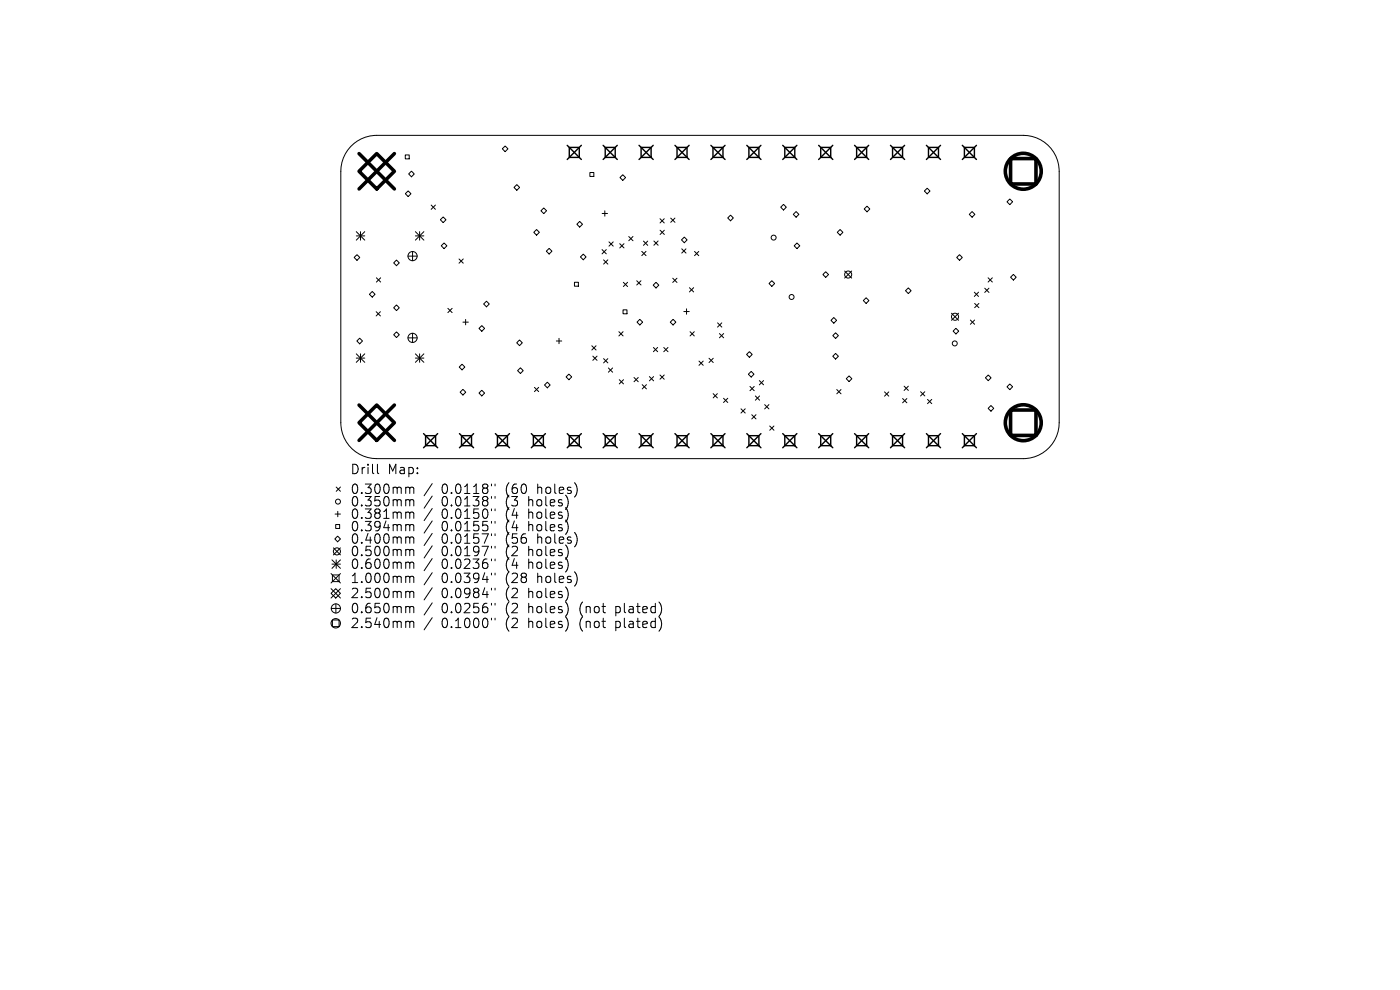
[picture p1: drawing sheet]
<svg xmlns="http://www.w3.org/2000/svg" width="297mm" height="210mm" viewBox="0 0 297 210" stroke-linecap="round" stroke-linejoin="round" font-family="sans-serif">
<defs><g id="words">
<g font-size="2.8">
<text x="74.2" y="100.9">Drill</text>
<text x="82.2" y="100.9">Map:</text>
<text x="74.2" y="105.1">0.300mm</text>
<text x="74.2" y="107.7">0.350mm</text>
<text x="93.7" y="105.1">0.0118&quot;</text>
<text x="93.7" y="107.7">0.0138&quot;</text>
<text x="107.4" y="105.1">(60</text>
<text x="107.4" y="107.7">(3</text>
<text x="112.4" y="107.7">holes)</text>
<text x="114.3" y="105.1">holes)</text>
<text x="74.2" y="110.3">0.381mm</text>
<text x="74.2" y="113">0.394mm</text>
<text x="93.7" y="110.3">0.0150&quot;</text>
<text x="93.7" y="113">0.0155&quot;</text>
<text x="107.4" y="110.3">(4</text>
<text x="107.4" y="113">(4</text>
<text x="112.4" y="110.3">holes)</text>
<text x="112.4" y="113">holes)</text>
<text x="74.2" y="115.6">0.400mm</text>
<text x="74.2" y="118.3">0.500mm</text>
<text x="93.7" y="115.6">0.0157&quot;</text>
<text x="93.7" y="118.3">0.0197&quot;</text>
<text x="107.4" y="115.6">(56</text>
<text x="107.4" y="118.3">(2</text>
<text x="112.4" y="118.3">holes)</text>
<text x="114.3" y="115.6">holes)</text>
<text x="74.2" y="121">0.600mm</text>
<text x="74.2" y="124">1.000mm</text>
<text x="93.7" y="121">0.0236&quot;</text>
<text x="93.7" y="124">0.0394&quot;</text>
<text x="107.4" y="121">(4</text>
<text x="107.4" y="124">(28</text>
<text x="112.4" y="121">holes)</text>
<text x="114.3" y="124">holes)</text>
<text x="74.2" y="127.2">2.500mm</text>
<text x="74.2" y="130.4">0.650mm</text>
<text x="93.7" y="127.2">0.0984&quot;</text>
<text x="93.7" y="130.4">0.0256&quot;</text>
<text x="107.4" y="127.2">(2</text>
<text x="107.4" y="130.4">(2</text>
<text x="112.4" y="127.2">holes)</text>
<text x="112.4" y="130.4">holes)</text>
<text x="123.4" y="130.4">(not</text>
<text x="131.2" y="130.4">plated)</text>
<text x="74.2" y="133.5">2.540mm</text>
<text x="93.7" y="133.5">0.1000&quot;</text>
<text x="107.4" y="133.5">(2</text>
<text x="112.4" y="133.5">holes)</text>
<text x="123.4" y="133.5">(not</text>
<text x="131.2" y="133.5">plated)</text>
</g>
</g></defs>
<g fill="none" stroke="#000" stroke-width=".21">
<path d="M74.4 31.1a7.6 7.6 0 0 1 5.5-2.4h137.2a7.6 7.6 0 0 1 7.6 7.6v53.4a7.6 7.6 0 0 1-7.6 7.6h-137.2a7.6 7.6 0 0 1-7.6-7.6v-53.4a7.6 7.6 0 0 1 2.1-5.2zM86 32.9h.8v.8h-.8zM87.3 36.3l.6 .6-.6 .6-.6-.6zM107.2 31l.6 .6-.6 .6-.6-.6zM109.6 39.2l.6 .6-.6 .6-.6-.6zM125.1 36.6h.9v.8h-.9zM132.1 37.1l.6 .6-.6 .6-.6-.6zM75.1 54.6l.6-.6 .6 .6-.6 .6zM75.6 49.1l1.8 1.8M75.6 50h1.8M76.5 49.1v1.8M77.4 49.1l-1.8 1.8"/>
<path d="M79.9 58.9l.9 .9M80.8 58.9l-.9 .9M83.5 55.8l.6-.6 .6 .6-.6 .6zM86.5 54.3h2M86.6 40.5l.6 .6-.6 .6-.6-.6zM87.5 53.4v1.9M88.1 50h1.8M88.1 49.1l1.8 1.8M89 49.1v1.8M89.9 49.1l-1.8 1.8M91.5 43.5l.9 .9M92.4 43.5l-.9 .9"/>
<path d="M93.4 46.6l.6-.6 .6 .6-.6 .6zM93.6 52.1l.6-.6 .6 .6-.6 .6zM97.4 54.9l.9 .9M98.3 54.9l-.9 .9M113.2 49.3l.6-.6 .6 .6-.6 .6zM114.8 44.7l.6-.6 .6 .6-.6 .6zM115.9 53.3l.6-.6 .6 .6-.6 .6zM121.9 59.9h.8v.8h-.8zM122.4 47.6l.6-.6 .6 .6-.6 .6zM123.1 54.5l.6-.6 .6 .6-.6 .6zM127.7 52.9l.9 .9M127.7 45.3h1.2"/>
<path d="M128 55.1l.9 .9M128.3 44.7v1.2M128.6 52.9l-.9 .9M128.9 55.1l-.9 .9M129.2 51.3l.9 .9M130.1 51.3l-.9 .9M131.5 51.7l.9 .9M132.2 59.9l.9 .9M132.4 51.7l-.9 .9M133.1 59.9l-.9 .9M133.4 50.2l.9 .9M134.3 50.2l-.9 .9"/>
<path d="M135.1 59.6l.9 .9M136 59.6l-.9 .9M136.1 53.3l.9 .9M136.5 51.1l.9 .9M137 53.3l-.9 .9M137.4 51.1l-.9 .9M138.7 51.1l.9 .9M139.6 51.1l-.9 .9M140 46.4l.9 .9M140 48.8l.9 .9M140.9 46.4l-.9 .9M140.9 48.8l-.9 .9"/>
<path d="M142.3 46.3l.9 .9M142.7 59l.9 .9M143.2 46.3l-.9 .9M143.6 59l-.9 .9M144.6 50.9l.6-.6 .6 .6-.6 .6zM144.6 52.8l.9 .9M145.5 52.8l-.9 .9M147.3 53.3l.9 .9M148.2 53.3l-.9 .9M154.4 46.2l.6-.6 .6 .6-.6 .6zM163.7 59.5l.6 .6-.6 .6-.6-.6zM166.2 43.4l.6 .6-.6 .6-.6-.6z"/>
<path d="M168.3 45.5l.6-.6 .6 .6-.6 .6zM168.5 52.1l.6-.6 .6 .6-.6 .6zM174.6 58.2l.6-.6 .6 .6-.6 .6zM177.6 49.3l.6-.6 .6 .6-.6 .6zM179.2 57.5l1.5 1.5M180.7 57.5l-1.5 1.5M183.3 44.3l.6-.6 .6 .6-.6 .6zM196.1 40.5l.6-.6 .6 .6-.6 .6zM203 54.6l.6-.6 .6 .6-.6 .6zM205.6 45.5l.6-.6 .6 .6-.6 .6zM209.6 58.9l.9 .9M210.5 58.9l-.9 .9"/>
<path d="M213.6 42.8l.6-.6 .6 .6-.6 .6zM214.4 58.8l.6-.6 .6 .6-.6 .6zM75.6 75.1l1.8 1.8M75.6 76h1.8M75.7 72.3l.6-.6 .6 .6-.6 .6zM76.5 75.1v1.8M77.4 75.1l-1.8 1.8M79 61.8l.6 .6-.6 .6-.6-.6zM79.8 66.1l.9 .9M80.7 66.1l-.9 .9M84.1 64.7l.6 .6-.6 .6-.6-.6zM84.1 70.4l.6 .6-.6 .6-.6-.6z"/>
<path d="M86.5 71.7h2M87.5 70.7v1.9M88.1 76h1.8M88.1 75.1l1.8 1.8M89 75.1v1.8M89.9 75.1l-1.8 1.8M95 65.4l.9 .9M95.9 65.4l-.9 .9M98 77.3l.6 .6-.6 .6-.6-.6zM98.2 68.3h1.2M98.8 67.8v1.1M101.6 69.7l.6-.6 .6 .6-.6 .6z"/>
<path d="M102.6 64.5l.6-.6 .6 .6-.6 .6zM109.6 72.7l.6-.6 .6 .6-.6 .6zM109.8 78.6l.6-.6 .6 .6-.6 .6zM118 72.3h1.2M118.6 71.8v1.1M120.1 80l.6-.6 .6 .6-.6 .6zM125.6 73.4l.9 .9M125.8 75.5l.9 .9M126.5 73.4l-.9 .9M126.7 75.5l-.9 .9M128 76.1l.9 .9M128.9 76.1l-.9 .9"/>
<path d="M129.1 78.1l.9 .9M130 78.1l-.9 .9M131.3 70.4l.9 .9M132.2 65.7h.8v.9h-.8zM132.2 70.4l-.9 .9M135.1 68.3l.6-.6 .6 .6-.6 .6zM137.8 79.9l.9 .9M138.6 60.5l.6-.6 .6 .6-.6 .6zM138.6 73.7l.9 .9M138.7 79.9l-.9 .9M139.5 73.7l-.9 .9M140 79.5l.9 .9"/>
<path d="M140.8 73.7l.9 .9M140.9 79.5l-.9 .9M141.7 73.7l-.9 .9M142.2 68.3l.6-.6 .6 .6-.6 .6zM145.1 66.1h1.1M145.6 65.5v1.2M146.3 61l.9 .9M146.4 70.4l.9 .9M147.2 61l-.9 .9M147.3 70.4l-.9 .9M148.3 76.6l.9 .9M149.2 76.6l-.9 .9"/>
<path d="M150.4 76l.9 .9M151.3 76l-.9 .9M152.2 68.5l.9 .9M152.6 70.8l.9 .9M153.1 68.5l-.9 .9M153.5 70.8l-.9 .9M158.4 75.2l.6-.6 .6 .6-.6 .6zM158.8 79.4l.6-.6 .6 .6-.6 .6zM176.3 68l.6-.6 .6 .6-.6 .6zM176.7 71.2l.6-.6 .6 .6-.6 .6zM176.7 75.6l.6-.6 .6 .6-.6 .6zM183.1 63.8l.6-.6 .6 .6-.6 .6z"/>
<path d="M192.1 61.7l.6-.6 .6 .6-.6 .6zM201.9 66.4l1.5 1.5M202.2 70.2l.6-.6 .6 .6-.6 .6zM203.4 66.4l-1.5 1.5M205.9 67.9l.9 .9M206.7 62l.9 .9M206.8 67.9l-.9 .9M206.8 64.4l.9 .9M207.6 62l-.9 .9M207.7 64.4l-.9 .9M208.9 61.1l.9 .9M209.8 61.1l-.9 .9"/>
<path d="M80.1 98.5v1.7l.3 .3M97.6 83.2l.6-.6 .6 .6-.6 .6zM101.6 83.4l.6-.6 .6 .6-.6 .6zM113.4 82.2l.9 .9M114.3 82.2l-.9 .9M115.5 81.7l.6-.6 .6 .6-.6 .6zM131.4 80.5l.9 .9M132.3 80.5l-.9 .9M134.5 80.1l.9 .9M135.4 80.1l-.9 .9M136.2 81.6l.9 .9M137.1 81.6l-.9 .9"/>
<path d="M151.3 83.5l.9 .9M152.2 83.5l-.9 .9M153.5 84.5l.9 .9M154.4 84.5l-.9 .9M157.2 86.7l.9 .9M158.1 86.7l-.9 .9M159.1 82l.9 .9M159.5 88l.9 .9M160 82l-.9 .9M160.2 84l.9 .9M160.4 88l-.9 .9M161.1 80.7l.9 .9"/>
<path d="M161.1 84l-.9 .9M162 80.7l-.9 .9M162.2 85.8l.9 .9M163.1 85.8l-.9 .9M163.3 90.4l.9 .9M164.2 90.4l-.9 .9M177.5 82.6l.9 .9M178.4 82.6l-.9 .9M179.5 80.3l.6-.6 .6 .6-.6 .6zM187.7 83.1l.9 .9M188.6 83.1l-.9 .9M191.5 84.5l.9 .9"/>
<path d="M191.8 81.9l.9 .9M192.4 84.5l-.9 .9M192.7 81.9l-.9 .9M195.3 83.1l.9 .9M196.2 83.1l-.9 .9M196.8 84.7l.9 .9M197.7 84.7l-.9 .9M209.1 80.1l.6-.6 .6 .6-.6 .6zM209.6 86.6l.6-.6 .6 .6-.6 .6zM213.6 82.1l.6-.6 .6 .6-.6 .6zM70.4 118.8l1.8 1.8M70.4 119.7h1.8"/>
<path d="M70.7 116.2l1.5 1.5M71 114.3l.6-.6 .6 .6-.6 .6zM71.1 109h1.1M71.2 111.3h.9v.8h-.9zM71.3 103.3l.9 .9M71.3 118.8v1.8M71.7 108.5v1.1M72.2 103.3l-.9 .9M72.2 116.2l-1.5 1.5M72.2 118.8l-1.8 1.8M86.4 103.3l.4 .1 .1 .2M86.4 106h.2l.3 .3"/>
<path d="M86.4 108.6l.4 .1 .1 .2M86.4 111.3h.2l.3 .3M86.4 113.9h.2l.3 .3M86.4 116.5h.2l.3 .3M86.4 119.2l.4 .1 .1 .2M86.9 103.6l.3-.3 .5 .1 .1 1.3M86.9 103.6v1.1M86.9 106.3v1M86.9 108.9v1.1M86.9 111.6v1M86.9 114.2v1M86.9 116.8v1.1"/>
<path d="M86.9 119.5v1.1M86.9 106.3l.3-.3 .5 .1 .1 1.2M86.9 108.9l.3-.3 .5 .1 .1 1.3M86.9 111.6l.3-.3 .5 .1 .1 1.2M86.9 114.2l.3-.3 .5 .1 .1 1.2M86.9 116.8l.3-.3 .5 .1 .1 1.3M86.9 119.5l.3-.3 .5 .1 .1 1.3M91.7 102.6l-1.7 2.6M91.7 105.2l-1.7 2.6M91.7 107.9l-1.7 2.5M91.7 110.5l-1.7 2.6M91.7 113.1l-1.7 2.6"/>
<path d="M91.7 115.8l-1.7 2.6M91.7 118.5l-1.7 2.6M104.3 102.7v.4M104.3 105.3v.4M104.3 108v.3M104.3 110.6v.4M104.3 113.2v.4M104.3 115.9v.4M104.3 118.6v.4M105 102.7v.4M105 105.3v.4M105 108v.3"/>
<path d="M105 110.6v.4M105 113.2v.4M105 115.9v.4M105 118.6v.4M70.2 125.9l1-1 1 1-1 1zM70.2 121.7l2 2M70.2 124.9l2 2M70.3 129.1h1.9M70.5 122h1.4v1.4h-1.4zM70.5 131.5h1.4v1.4h-1.4zM71.3 128.1v1.9M72.2 121.7l-2 2"/>
<path d="M72.2 124.9l-2 2M86.4 122.2h.2l.3 .3M86.4 125.4l.4 .1 .1 .2M86.4 128.6h.2l.3 .3M86.4 131.8h.2l.3 .3M86.9 122.5v1.1M86.9 125.7v1.1M86.9 128.9v1.1M86.9 132.1v1M86.9 122.5l.3-.3 .5 .1 .1 1.3M86.9 125.7l.3-.3 .5 .1 .1 1.3M86.9 128.9l.3-.3 .5 .1 .1 1.3"/>
<path d="M86.9 132.1l.3-.3 .5 .1 .1 1.2M91.7 121.5l-1.7 2.6M91.7 124.7l-1.7 2.6M91.7 127.9l-1.7 2.6M91.7 131l-1.7 2.6M104.3 121.6v.4M104.3 124.8v.4M104.3 128v.4M104.3 131.1v.4M105 121.6v.4M105 124.8v.4M105 128v.4"/>
<path d="M105 131.1v.4"/>
<circle cx="87.5" cy="54.3" r=".97"/>
<circle cx="164.1" cy="50.4" r=".52"/>
<circle cx="179.9" cy="58.2" r=".75"/>
<circle cx="87.5" cy="71.7" r=".97"/>
<circle cx="167.9" cy="63" r=".53"/>
<circle cx="202.5" cy="72.9" r=".52"/>
<circle cx="202.6" cy="67.2" r=".75"/>
<circle cx="71.5" cy="117" r=".75"/>
<circle cx="71.7" cy="106.4" r=".52"/>
<circle cx="71.2" cy="132.2" r="1"/>
<circle cx="71.3" cy="129.1" r=".97"/>
</g>
<g fill="none" stroke="#000" stroke-width=".3">
<path d="M120.3 30.8l3 3M120.8 31.3h2.1v2.1h-2.1zM123.3 30.8l-3 3M128 30.8l3 3M128.4 31.3h2.1v2.1h-2.1zM131 30.8l-3 3M135.6 30.8l3 3M136 31.3h2.1v2.1h-2.1zM138.6 30.8l-3 3M143.2 30.8l3 3M143.6 31.3h2.2v2.1h-2.2zM146.2 30.8l-3 3"/>
<path d="M150.8 30.8l3 3M151.3 31.3h2.1v2.1h-2.1zM153.8 30.8l-3 3M158.4 30.8l3 3M158.9 31.3h2.1v2.1h-2.1zM161.4 30.8l-3 3M166.1 30.8l3 3M166.5 31.3h2.1v2.1h-2.1zM169.1 30.8l-3 3M173.7 30.8l3 3M174.1 31.3h2.1v2.1h-2.1zM176.7 30.8l-3 3"/>
<path d="M181.3 30.8l3 3M181.7 31.3h2.2v2.1h-2.2zM184.3 30.8l-3 3M188.9 30.8l3 3M189.4 31.3h2.1v2.1h-2.1zM191.9 30.8l-3 3M196.5 30.8l3 3M197 31.3h2.1v2.1h-2.1zM199.5 30.8l-3 3M204.2 30.8l3 3M204.6 31.3h2.1v2.1h-2.1zM207.2 30.8l-3 3"/>
<path d="M89.9 92l3 3M90.3 92.4h2.1v2.1h-2.1zM92.9 92l-3 3M97.5 92l3 3M97.9 92.4h2.1v2.1h-2.1zM100.5 92l-3 3M105.1 92l3 3M105.5 92.4h2.2v2.1h-2.2zM108.1 92l-3 3M112.7 92l3 3M113.2 92.4h2.1v2.1h-2.1zM115.7 92l-3 3"/>
<path d="M120.3 92l3 3M120.8 92.4h2.1v2.1h-2.1zM123.3 92l-3 3M128 92l3 3M128.4 92.4h2.1v2.1h-2.1zM131 92l-3 3M135.6 92l3 3M136 92.4h2.1v2.1h-2.1zM138.6 92l-3 3M143.2 92l3 3M143.6 92.4h2.2v2.1h-2.2zM146.2 92l-3 3"/>
<path d="M150.8 92l3 3M151.3 92.4h2.1v2.1h-2.1zM153.8 92l-3 3M158.4 92l3 3M158.9 92.4h2.1v2.1h-2.1zM161.4 92l-3 3M166.1 92l3 3M166.5 92.4h2.1v2.1h-2.1zM169.1 92l-3 3M173.7 92l3 3M174.1 92.4h2.1v2.1h-2.1zM176.7 92l-3 3"/>
<path d="M181.3 92l3 3M181.7 92.4h2.2v2.1h-2.2zM184.3 92l-3 3M188.9 92l3 3M189.4 92.4h2.1v2.1h-2.1zM191.9 92l-3 3M196.5 92l3 3M197 92.4h2.1v2.1h-2.1zM199.5 92l-3 3M204.2 92l3 3M204.6 92.4h2.1v2.1h-2.1zM207.2 92l-3 3"/>
</g>
<path d="M76.2 36.3l3.7-3.7 3.8 3.7-3.8 3.8zM76.2 32.6l7.5 7.5M83.7 32.6l-7.5 7.5M76.2 89.7l3.7-3.8 3.8 3.8-3.8 3.7zM76.2 85.9l7.5 7.5M83.7 85.9l-7.5 7.5" fill="none" stroke="#000" stroke-width=".75"/>
<g fill="none" stroke="#000" stroke-width=".76">
<path d="M214.4 33.6h5.4v5.4h-5.4zM214.4 87h5.4v5.4h-5.4z"/>
<circle cx="217.1" cy="36.3" r="3.8"/>
<circle cx="217.1" cy="89.7" r="3.8"/>
</g>
<use href="#words"/>
</svg>
